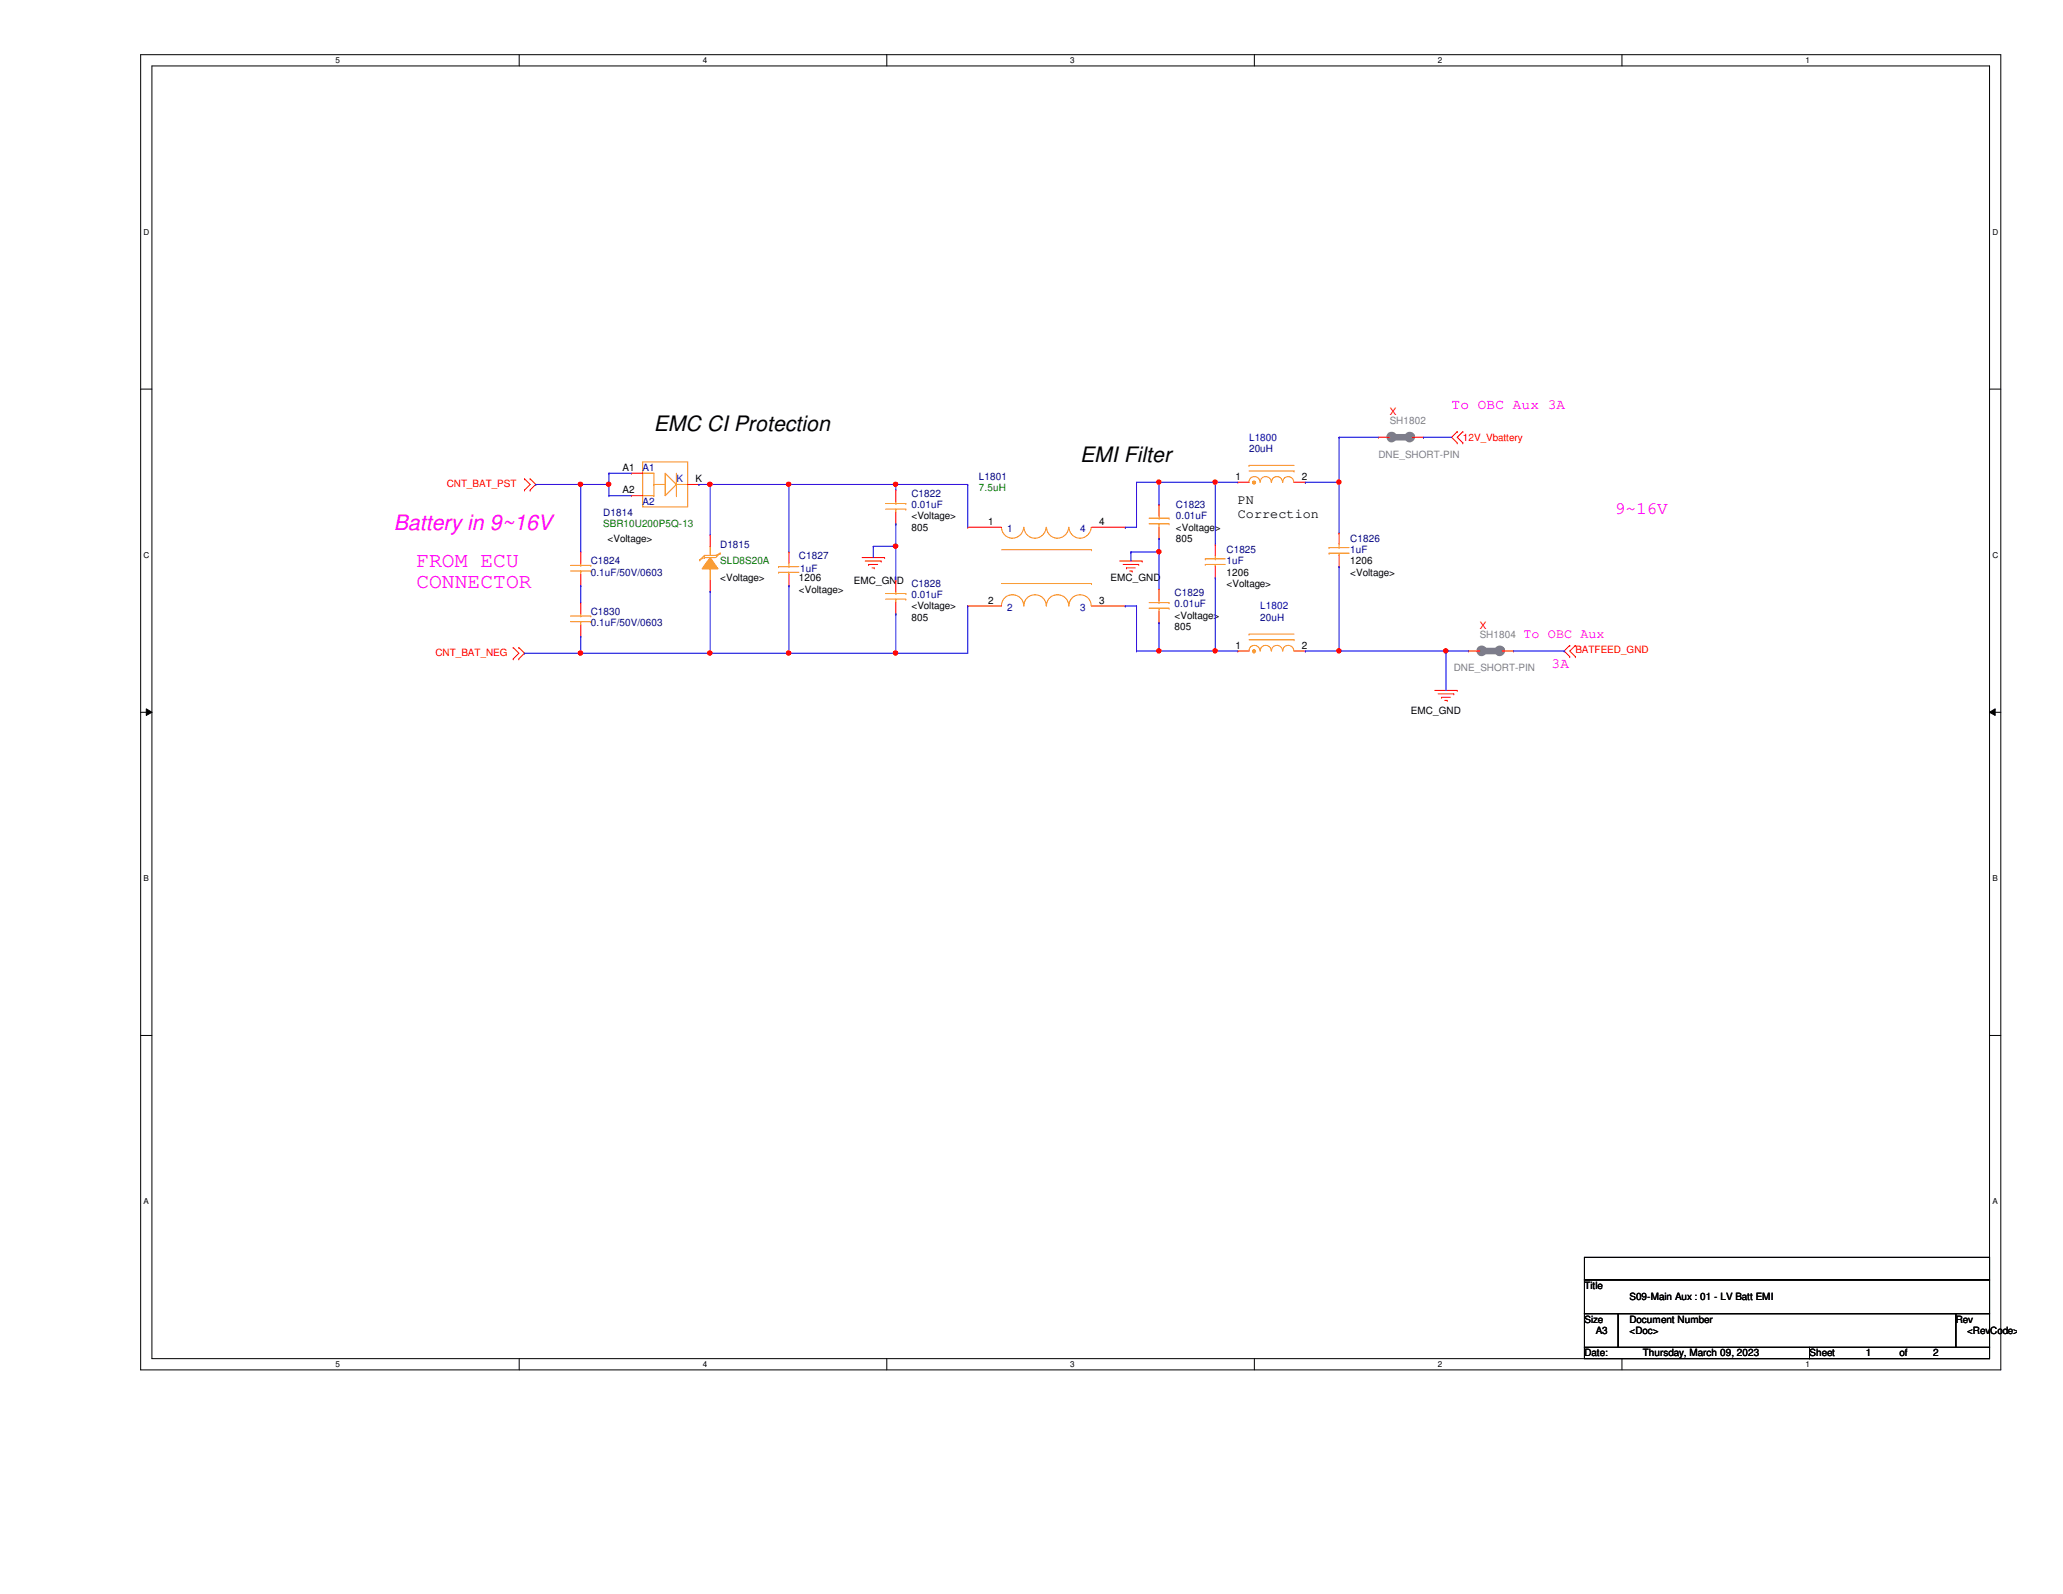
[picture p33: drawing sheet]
<svg xmlns="http://www.w3.org/2000/svg" width="279mm" height="216mm" viewBox="0 0 279 216" stroke-linecap="round" stroke-linejoin="round" font-family="sans-serif">
<defs><g id="words">
<g font-size="2.9">
<text x="88.6" y="58.3">EMC CI Protection</text>
<text x="146.3" y="62.6">EMI Filter</text>
</g>
<g font-size="2.9" fill="#f0f">
<text x="53.3" y="71.8">Battery in 9~16V</text>
<text x="56.4" y="76.7">FROM ECU</text>
<text x="56.4" y="79.6">CONNECTOR</text>
</g>
<text font-size="2.4" fill="#f0f" x="218.7" y="69.6">9~16V</text>
<g font-size="1.9" fill="#f0f">
<text x="196.6" y="55.4">To OBC Aux 3A</text>
<text x="210.1" y="90.5">3A</text>
</g>
<g font-size="1.8">
<text x="167.6" y="68.3">PN</text>
<text x="167.6" y="70.1">Correction</text>
</g>
<text font-size="1.8" fill="#f0f" x="206.3" y="86.4">To OBC Aux</text>
<g font-size="1.4" fill="#0000a0">
<text x="169.2" y="59.7">L1800</text>
<text x="87" y="63.8">A1</text>
<text x="91.6" y="65.3">K</text>
<text x="87" y="68.4">A2</text>
<text x="136.4" y="72.1">1</text>
<text x="146.3" y="72.1">4</text>
<text x="136.4" y="82.7">2</text>
<text x="146.3" y="82.7">3</text>
<text x="170.7" y="82.5">L1802</text>
</g>
<g font-size="1.4" fill="#808080">
<text x="188.2" y="57.4">SH1802</text>
<text x="186.7" y="62">DNE_SHORT-PIN</text>
<text x="200.4" y="86.4">SH1804</text>
<text x="196.9" y="90.9">DNE_SHORT-PIN</text>
</g>
<g font-size="1.4" fill="#f00">
<text x="188.2" y="56.2">X</text>
<text x="198.1" y="59.7">12V_Vbattery</text>
<text x="60.5" y="66">CNT_BAT_PST</text>
<text x="59" y="88.8">CNT_BAT_NEG</text>
<text x="200.4" y="85.1">X</text>
<text x="213.4" y="88.5">BATFEED_GND</text>
</g>
<g font-size="1.4">
<text x="84.3" y="63.8">A1</text>
<text x="94.2" y="65.3">K</text>
<text x="167.3" y="65">1</text>
<text x="176.3" y="65">2</text>
<text x="84.3" y="66.8">A2</text>
<text x="123.4" y="70.4">&lt;Voltage&gt;</text>
<text x="123.4" y="71.9">805</text>
<text x="133.8" y="71.1">1</text>
<text x="148.9" y="71.1">4</text>
<text x="159.3" y="71.9">&lt;Voltage&gt;</text>
<text x="82.3" y="73.4">&lt;Voltage&gt;</text>
<text x="159.3" y="73.4">805</text>
<text x="166.1" y="78">1206</text>
<text x="182.9" y="76.5">1206</text>
<text x="182.9" y="78">&lt;Voltage&gt;</text>
<text x="97.5" y="78.7">&lt;Voltage&gt;</text>
<text x="108.2" y="78.7">1206</text>
<text x="108.2" y="80.3">&lt;Voltage&gt;</text>
<text x="115.7" y="79">EMC_GND</text>
<text x="123.4" y="82.5">&lt;Voltage&gt;</text>
<text x="133.8" y="81.7">2</text>
<text x="148.9" y="81.7">3</text>
<text x="150.4" y="78.7">EMC_GND</text>
<text x="159.1" y="83.8">&lt;Voltage&gt;</text>
<text x="166.1" y="79.5">&lt;Voltage&gt;</text>
<text x="123.4" y="84.1">805</text>
<text x="159.1" y="85.3">805</text>
<text x="167.3" y="87.8">1</text>
<text x="176.3" y="87.8">2</text>
<text x="191.1" y="96.7">EMC_GND</text>
<text x="214.6" y="174.6">Title</text>
<text x="214.6" y="179.2">Size</text>
<text x="220.7" y="179.2">Document Number</text>
<text x="220.7" y="176.1">S09-Main Aux : 01 - LV Batt EMI</text>
<text x="264.9" y="179.2">Rev</text>
<text x="214.6" y="183.7">Date:</text>
<text x="216.1" y="180.7">A3</text>
<text x="220.7" y="180.7">&lt;Doc&gt;</text>
<text x="222.5" y="183.7">Thursday, March 09, 2023</text>
<text x="245.1" y="183.7">Sheet</text>
<text x="252.7" y="183.7">1</text>
<text x="257.3" y="183.7">of</text>
<text x="261.8" y="183.7">2</text>
<text x="266.4" y="180.7">&lt;RevCode&gt;</text>
</g>
<g font-size="1.4" fill="#000080">
<text x="132.6" y="65">L1801</text>
<text x="169.2" y="61.2">20uH</text>
<text x="81.7" y="69.9">D1814</text>
<text x="123.4" y="67.3">C1822</text>
<text x="123.4" y="68.8">0.01uF</text>
<text x="159.3" y="68.8">C1823</text>
<text x="159.3" y="70.4">0.01uF</text>
<text x="80" y="76.5">C1824</text>
<text x="80" y="78">0.1uF/50V/0603</text>
<text x="97.5" y="74.2">D1815</text>
<text x="108.2" y="75.7">C1827</text>
<text x="108.4" y="77.5">1uF</text>
<text x="166.1" y="74.9">C1825</text>
<text x="166.1" y="76.5">1uF</text>
<text x="182.9" y="73.4">C1826</text>
<text x="182.9" y="74.9">1uF</text>
<text x="80" y="83.3">C1830</text>
<text x="123.4" y="79.5">C1828</text>
<text x="123.4" y="81">0.01uF</text>
<text x="159.1" y="80.7">C1829</text>
<text x="159.1" y="82.3">0.01uF</text>
<text x="80" y="84.8">0.1uF/50V/0603</text>
<text x="170.7" y="84.1">20uH</text>
</g>
<g font-size="1.4" fill="#008000">
<text x="81.7" y="71.4">SBR10U200P5Q-13</text>
<text x="132.6" y="66.5">7.5uH</text>
<text x="97.5" y="76.5">SLD8S20A</text>
</g>
<g font-size="1.1">
<text x="45.4" y="8.6">5</text>
<text x="95.2" y="8.6">4</text>
<text x="144.9" y="8.6">3</text>
<text x="194.7" y="8.6">2</text>
<text x="244.5" y="8.6">1</text>
<text x="19.4" y="31.8">D</text>
<text x="269.8" y="31.8">D</text>
<text x="19.4" y="75.6">C</text>
<text x="269.8" y="75.6">C</text>
<text x="19.4" y="119.3">B</text>
<text x="269.8" y="119.3">B</text>
<text x="19.4" y="163.1">A</text>
<text x="269.8" y="163.1">A</text>
<text x="45.4" y="185.2">5</text>
<text x="95.2" y="185.2">4</text>
<text x="144.9" y="185.2">3</text>
<text x="194.7" y="185.2">2</text>
<text x="244.5" y="185.2">1</text>
</g>
</g></defs>
<path d="M19.1 7.4h251.9v178.1h-251.9zM20.6 8.9h248.9v175.1h-248.9z" fill="none" stroke="#000" stroke-width=".14"/>
<g fill="#fff">
<path d="M45.4 7.6h.6v1.2h-.6z"/>
<path d="M45.4 184.2h.6v1.2h-.6z"/>
</g>
<path d="M70.3 7.4v1.5M70.3 184v1.5" fill="none" stroke="#000" stroke-width=".14"/>
<g fill="#fff">
<path d="M95.2 7.6h.6v1.2h-.6z"/>
<path d="M95.2 184.2h.6v1.2h-.6z"/>
</g>
<path d="M120.1 7.4v1.5M120.1 184v1.5" fill="none" stroke="#000" stroke-width=".14"/>
<g fill="#fff">
<path d="M144.9 7.6h.6v1.2h-.6z"/>
<path d="M144.9 184.2h.6v1.2h-.6z"/>
</g>
<path d="M169.9 7.4v1.5M169.9 184v1.5" fill="none" stroke="#000" stroke-width=".14"/>
<g fill="#fff">
<path d="M194.7 7.6h.6v1.2h-.6z"/>
<path d="M194.7 184.2h.6v1.2h-.6z"/>
</g>
<path d="M219.7 7.4v1.5M219.7 184v1.5" fill="none" stroke="#000" stroke-width=".14"/>
<g fill="#fff">
<path d="M244.5 7.6h.6v1.2h-.6z"/>
<path d="M244.5 184.2h.6v1.2h-.6z"/>
<path d="M19.4 30.8h.8v1.2h-.8z"/>
<path d="M269.8 30.8h.8v1.2h-.8z"/>
<path d="M19.4 74.6h.8v1.2h-.8z"/>
<path d="M269.8 74.6h.8v1.2h-.8z"/>
</g>
<path d="M19.1 52.7h1.5M269.5 52.7h1.5" fill="none" stroke="#000" stroke-width=".14"/>
<g fill="#fff">
<path d="M19.4 118.4h.8v1.1h-.8z"/>
<path d="M269.8 118.4h.8v1.1h-.8z"/>
</g>
<path d="M19.1 96.5h1.5M19.8 96l.8 .5-.8 .4zM269.5 96.5l.7-.5v.9zM269.5 96.5h1.5" fill="none" stroke="#000" stroke-width=".14"/>
<path d="M19.8 96l.8 .5-.8 .4zM269.5 96.5l.7-.5v.9z" fill="#000"/>
<g fill="#fff">
<path d="M19.4 162.1h.8v1.2h-.8z"/>
<path d="M269.8 162.1h.8v1.2h-.8z"/>
</g>
<path d="M19.1 140.2h1.5M269.5 140.2h1.5M214.6 170.3h54.9v3.1h-54.9zM214.6 173.4h54.9v4.5h-54.9zM214.6 177.9h4.6v4.6h-4.6zM219.2 177.9h45.7v4.6h-45.7zM264.9 177.9h4.6v4.6h-4.6zM214.6 182.5h30.5v1.5h-30.5zM245.1 182.5h24.4v1.5h-24.4z" fill="none" stroke="#000" stroke-width=".14"/>
<g fill="none" stroke="#f00" stroke-width=".14">
<path d="M197.4 58.5h.1M197.4 60h.1M197.4 58.5l-.8 .7 .8 .8M198.1 60h.1M198.1 58.5h.1M198.1 58.5l-.7 .7 .7 .8M71 64.9h.1M71 66.4h.1M71 64.9l.8 .7-.8 .8M71.8 66.4h.1M71.8 64.9h.1M71.8 64.9l.8 .7-.8 .8"/>
<path d="M116.8 75.5h3M117.2 76h2.1M117.6 76.5h.1M117.6 76.5h1.3M118.1 76.9h.3M118.4 76.9h.1M119.3 76h.1M119.8 75.5h.1M151.6 76h3.1M152.1 76.5h2.1M152.6 76.9h.1M152.6 76.9h1.2"/>
<path d="M153 77.3h.3M153.3 77.3h.1M154.2 76.5h.1M154.7 76h.1M69.5 87.7h.1M69.5 89.2h.1M69.5 87.7l.8 .8-.8 .7M70.3 89.2h.1M70.3 87.7h.1M70.3 87.7l.7 .8-.7 .7M194.3 93.5h3.1M194.8 94h2.1"/>
<path d="M195.2 94.4h.1M195.2 94.4h1.2M195.7 94.9h.3M196 94.9h.1M196.9 94h.1M197.4 93.5h.1M212.6 88.9h.1M212.6 87.4h.1M212.6 87.4l-.8 .8 .8 .7M213.4 87.4h.1M213.4 88.9h.1M213.4 87.4l-.8 .8 .8 .7"/>
</g>
<path d="M94.8 75.8h.1M95.4 75.2h.1M95.4 75.5h.1M95.4 75.2l-.6 .6M95.4 75.5l-.6 .3M96.2 77h.1M96.2 74h.1M96.2 74v1.2M96.2 77v1.6M97.5 74.9h.1M97.5 74.9l-.6 .3h-1.5M97.5 74.9l-.6 .6h-1.5" fill="none" stroke="#f88607" stroke-width=".14"/>
<path d="M96.2 75.5l1 1.5h-2.1z" fill-rule="evenodd" fill="#f88607"/>
<g fill="none" stroke="#f88607" stroke-width=".14">
<path d="M96.2 75.5l1 1.5h-2.1zM105.5 76.7h.1M105.5 77.5h.1M105.5 76.7h2.7M105.5 77.5h2.7M106.8 77.5h.1M106.8 76.7h.1M106.8 76.3v.4M106.8 77.5v.3M169.2 63h.1M169.2 65.3a.74 .74 0 0 1 .7-.7 .74 .74 0 0 1 .7 .7M169.2 63.8h6.1"/>
<path d="M169.2 63h6.1M170.7 65.3a.74 .74 0 0 1 .7-.7 .74 .74 0 0 1 .8 .7M172.2 65.3a.74 .74 0 0 1 .8-.7 .74 .74 0 0 1 .7 .7M173.7 65.3a.74 .74 0 0 1 .8-.7 .74 .74 0 0 1 .7 .7M175.3 63.8h.1"/>
</g>
<path d="M96.2 72.5h.1M96.2 72.5v1.5M96.2 78.6v1.5M106.8 79.3h.1M106.8 74.8h.1M106.8 74.8v1.5M106.8 77.8v1.5M96.2 80.1h.1" fill="none" stroke="#f00" stroke-width=".14"/>
<path d="M169.7 65.2h.3l.1 .2-.1 .1-.2 .1-.1-.1z" fill-rule="evenodd" fill="#f88607"/>
<g fill="none" stroke="#f88607" stroke-width=".14">
<path d="M119.9 69h2.8M119.9 68.2h2.8M121.3 68.2h.1M121.3 69h.1M121.3 67.9v.3M121.3 69v.4M122.7 69h.1M122.7 68.2h.1M169.7 65.2h.3l.1 .2-.1 .1-.2 .1-.1-.1zM169.2 85.9h.1M169.2 88.2a.74 .74 0 0 1 .7-.8 .74 .74 0 0 1 .7 .8M169.2 86.7h6.1"/>
<path d="M169.2 85.9h6.1M170.7 88.2a.74 .74 0 0 1 .7-.8 .74 .74 0 0 1 .8 .8M172.2 88.2a.74 .74 0 0 1 .8-.8 .74 .74 0 0 1 .7 .8M173.7 88.2a.74 .74 0 0 1 .8-.8 .74 .74 0 0 1 .7 .8M175.3 86.7h.1"/>
</g>
<path d="M121.3 66.4h.1M121.3 71h.1M121.3 66.4v1.5M121.3 69.4v1.6M167.6 65.3h.1M167.6 65.3h1.6M175.3 65.3h1.5M176.8 65.3h.1" fill="none" stroke="#f00" stroke-width=".14"/>
<path d="M169.7 88.1h.3l.1 .1-.1 .2h-.2h-.1z" fill-rule="evenodd" fill="#f88607"/>
<path d="M180 74.2h.1M180 74.9h.1M180 74.2h2.7M180 74.9h2.7M181.4 74.9h.1M181.4 74.2h.1M181.4 73.7v.5M181.4 74.9v.3M169.7 88.1h.3l.1 .1-.1 .2h-.2h-.1z" fill="none" stroke="#f88607" stroke-width=".14"/>
<path d="M181.4 76.7h.1M181.4 72.2h.1M181.4 72.2v1.5M181.4 75.2v1.5M167.6 88.2h.1M167.6 88.2h1.6M175.3 88.2h1.5M176.8 88.2h.1" fill="none" stroke="#f00" stroke-width=".14"/>
<path d="M188.5 59.2h2.5" fill="none" stroke="#808080" stroke-width=".89"/>
<circle cx="191" cy="59.2" r=".44" fill="#808080"/>
<path d="M188.7 59.1a.28 .28 0 0 0-.3-.2 .28 .28 0 0 0-.2 .3l.1 .2a.31 .31 0 0 0 .5-.2M191.2 59.1a.28 .28 0 0 0-.3-.2 .28 .28 0 0 0-.2 .3l.1 .2a.31 .31 0 0 0 .4-.2M200.7 88.2h2.5" fill="none" stroke="#808080" stroke-width=".89"/>
<path d="M191.2 59.1a.28 .28 0 0 0-.3-.2 .28 .28 0 0 0-.2 .3l.1 .2a.31 .31 0 0 0 .4-.2" fill="none" stroke="#808080" stroke-width=".14"/>
<path d="M186.7 59.2h.1M186.7 59.2h1.5M191.3 59.2h1.5M192.8 59.2h.1M121.3 78.6h.1M121.3 78.6v1.5M121.3 83.1h.1M121.3 81.6v1.5" fill="none" stroke="#f00" stroke-width=".14"/>
<path d="M119.9 81.2h2.8M119.9 80.4h2.8M121.3 80.4h.1M121.3 81.2h.1M121.3 80.1v.3M121.3 81.2v.4M122.7 81.2h.1M122.7 80.4h.1" fill="none" stroke="#f88607" stroke-width=".14"/>
<circle cx="203.2" cy="88.2" r=".44" fill="#808080"/>
<path d="M200.9 88a.28 .28 0 0 0-.3-.1 .28 .28 0 0 0-.2 .2l.1 .3a.31 .31 0 0 0 .5-.3M203.4 88a.28 .28 0 0 0-.3-.1 .28 .28 0 0 0-.2 .2l.1 .3a.31 .31 0 0 0 .4-.3" fill="none" stroke="#808080" stroke-width=".89"/>
<path d="M203.4 88a.28 .28 0 0 0-.3-.1 .28 .28 0 0 0-.2 .2l.1 .3a.31 .31 0 0 0 .4-.3" fill="none" stroke="#808080" stroke-width=".14"/>
<g fill="none" stroke="#f00" stroke-width=".14">
<path d="M78.7 74.8h.1M78.7 79.3h.1M78.7 74.8v1.5M78.7 77.8v1.5M85.5 64.1h.1M85.5 67.1h.1M85.5 64.1h1.5M85.5 67.1h1.5M93.1 65.6h1.6M94.7 65.6h.1M131.1 71.4h.1M131.1 71.4h4.5"/>
<path d="M147.8 71.4h4.6M152.4 71.4h.1M157 79.8h.1M157 68.4h.1M157 72.9h.1M157 68.4v1.5M157 71.4v1.5M157 79.8v1.5M164.6 78.3h.1M164.6 73.7h.1M164.6 73.7v1.5M164.6 76.7v1.6"/>
<path d="M78.7 81.6h.1M78.7 86.2h.1M78.7 81.6v1.5M78.7 84.7v1.5M131.1 82.1h.1M131.1 82.1h4.5M147.8 82.1h4.6M152.4 82.1h.1M157 84.4h.1M157 82.8v1.6M198.9 88.2h.1M198.9 88.2h1.5"/>
<path d="M203.5 88.2h1.5M205 88.2h.1"/>
</g>
<g fill="none" stroke="#f88607" stroke-width=".14">
<path d="M77.3 77.3h2.7M77.3 76.6h2.7M78.7 76.6h.1M78.7 77.3h.1M78.7 76.3v.3M78.7 77.3v.5M80 77.3h.1M80 76.6h.1M87 62.6h6.1v6.1h-6.1zM87 64.1h.1M87 67.1h.1M87 64.1h1.6v3"/>
<path d="M87 67.1h1.6M88.6 67.1h.1M88.6 65.6h.1M88.6 65.6h1.5M90.1 64.1l1.5 1.5-1.5 1.5zM91.6 67.1h.1M91.6 65.6h1.5M91.6 64.1v3M93.1 65.6h.1M135.6 71.4a1.5 1.5 0 0 0 1.5 1.5 1.5 1.5 0 0 0 1.5-1.5M135.6 74.5h12.2M135.6 79h12.2"/>
<path d="M138.7 71.4a1.5 1.5 0 0 0 1.5 1.5 1.5 1.5 0 0 0 1.5-1.5M141.7 71.4a1.5 1.5 0 0 0 1.5 1.5 1.5 1.5 0 0 0 1.5-1.5M144.8 71.4a1.5 1.5 0 0 0 1.5 1.5 1.5 1.5 0 0 0 1.5-1.5M147.8 74.5h.1M147.8 79h.1M155.6 71h2.7M155.6 70.2h2.7M157 70.2h.1M157 71h.1M157 69.9v.3M157 71v.4M158.3 71h.1"/>
<path d="M158.3 70.2h.1M163.2 75.7h.1M163.2 76.5h.1M163.2 75.7h2.7M163.2 76.5h2.7M164.6 76.5h.1M164.6 75.7h.1M164.6 75.2v.5M164.6 76.5v.2M77.3 84.2h2.7M77.3 83.4h2.7M78.7 83.4h.1"/>
<path d="M78.7 84.2h.1M78.7 83.1v.3M78.7 84.2v.5M80 84.2h.1M80 83.4h.1M135.6 82.1a1.5 1.5 0 0 1 1.5-1.5 1.5 1.5 0 0 1 1.5 1.5M138.7 82.1a1.5 1.5 0 0 1 1.5-1.5 1.5 1.5 0 0 1 1.5 1.5M141.7 82.1a1.5 1.5 0 0 1 1.5-1.5 1.5 1.5 0 0 1 1.5 1.5M144.8 82.1a1.5 1.5 0 0 1 1.5-1.5 1.5 1.5 0 0 1 1.5 1.5M155.6 82.4h2.7M155.6 81.6h2.7M157 81.6h.1"/>
<path d="M157 82.4h.1M157 81.3v.3M157 82.4v.4M158.3 82.4h.1M158.3 81.6h.1"/>
</g>
<path d="M181.4 59.2h.1M181.4 59.2v6.1M181.4 59.2h5.3M192.8 59.2h.1M192.8 59.2h3.8M82.5 64.1h.1M82.5 64.1v1.5" fill="none" stroke="#00f" stroke-width=".14"/>
<circle cx="82.4" cy="65.6" r=".29" fill="#f00"/>
<circle cx="82.4" cy="65.6" r=".29" fill="none" stroke="#f00" stroke-width=".14"/>
<path d="M72.6 65.6h.1M72.6 65.6h9.9M78.7 65.6h.1M78.7 65.6v9.2M82.5 64.1h.1M82.5 64.1h3" fill="none" stroke="#00f" stroke-width=".14"/>
<circle cx="78.6" cy="65.6" r=".29" fill="#f00"/>
<circle cx="78.6" cy="65.6" r=".29" fill="none" stroke="#f00" stroke-width=".14"/>
<path d="M82.5 65.6h.1M82.5 65.6v1.5M94.7 65.6h.1M94.7 65.6h12.1M96.2 65.6h.1M96.2 65.6v6.9" fill="none" stroke="#00f" stroke-width=".14"/>
<circle cx="96.1" cy="65.6" r=".29" fill="#f00"/>
<circle cx="96.1" cy="65.6" r=".29" fill="none" stroke="#f00" stroke-width=".14"/>
<path d="M106.8 65.6h.1M106.8 65.6h14.5" fill="none" stroke="#00f" stroke-width=".14"/>
<circle cx="121.3" cy="65.6" r=".29" fill="#f00"/>
<circle cx="121.3" cy="65.6" r=".29" fill="none" stroke="#f00" stroke-width=".14"/>
<circle cx="106.8" cy="65.6" r=".29" fill="#f00"/>
<circle cx="106.8" cy="65.6" r=".29" fill="none" stroke="#f00" stroke-width=".14"/>
<path d="M106.8 65.6h.1M106.8 65.6v9.2M121.3 65.6h.1M121.3 65.6v.8M121.3 65.6h9.8M131.1 65.6h.1M131.1 65.6v5.8M153.9 65.3h.1M153.9 65.3h10.7M153.9 65.3v6.1M157 65.3h.1" fill="none" stroke="#00f" stroke-width=".14"/>
<circle cx="164.6" cy="65.3" r=".29" fill="#f00"/>
<circle cx="164.6" cy="65.3" r=".29" fill="none" stroke="#f00" stroke-width=".14"/>
<circle cx="156.9" cy="65.3" r=".29" fill="#f00"/>
<circle cx="156.9" cy="65.3" r=".29" fill="none" stroke="#f00" stroke-width=".14"/>
<path d="M157 65.3h.1M157 65.3v3.1M164.6 65.3h.1M164.6 65.3v8.4M164.6 65.3h3M176.8 65.3h.1M176.8 65.3h4.6" fill="none" stroke="#00f" stroke-width=".14"/>
<circle cx="181.3" cy="65.3" r=".29" fill="#f00"/>
<circle cx="181.3" cy="65.3" r=".29" fill="none" stroke="#f00" stroke-width=".14"/>
<path d="M82.5 67.1h.1M82.5 67.1h3M118.3 74h.1M118.3 74h3M118.3 74v1.5M121.3 71h.1M121.3 74h.1M121.3 71v7.6M152.4 71.4h.1M152.4 71.4h1.5M181.4 65.3h.1M181.4 65.3v6.9" fill="none" stroke="#00f" stroke-width=".14"/>
<circle cx="121.3" cy="74" r=".29" fill="#f00"/>
<circle cx="121.3" cy="74" r=".29" fill="none" stroke="#f00" stroke-width=".14"/>
<path d="M153.2 74.8h.1M153.2 74.8v1.2M153.2 74.8h3.8M157 72.9h.1M157 74.8h.1M157 72.9v6.9" fill="none" stroke="#00f" stroke-width=".14"/>
<circle cx="156.9" cy="74.7" r=".29" fill="#f00"/>
<circle cx="156.9" cy="74.7" r=".29" fill="none" stroke="#f00" stroke-width=".14"/>
<g fill="none" stroke="#00f" stroke-width=".14">
<path d="M78.7 79.3h.1M78.7 79.3v2.3M106.8 79.3h.1M106.8 79.3v9.2M164.6 78.3h.1M164.6 78.3v9.9M181.4 76.7h.1M181.4 76.7v11.5M71 88.5h.1M78.7 86.2h.1M78.7 88.5h.1M78.7 86.2v2.3"/>
<path d="M96.2 80.1h.1M96.2 80.1v8.4h-25.2M121.3 83.1h.1M121.3 83.1v5.4M131.1 82.1h.1M131.1 82.1v6.4M152.4 82.1h.1M152.4 82.1h1.5M153.9 82.1h.1M153.9 82.1v6.1M157 84.4h.1M157 84.4v3.8"/>
</g>
<circle cx="96.1" cy="88.4" r=".29" fill="#f00"/>
<circle cx="96.1" cy="88.4" r=".29" fill="none" stroke="#f00" stroke-width=".14"/>
<circle cx="78.6" cy="88.4" r=".29" fill="#f00"/>
<circle cx="78.6" cy="88.4" r=".29" fill="none" stroke="#f00" stroke-width=".14"/>
<path d="M96.2 88.5h.1M96.2 88.5h25.1M106.8 88.5h.1" fill="none" stroke="#00f" stroke-width=".14"/>
<circle cx="121.3" cy="88.4" r=".29" fill="#f00"/>
<circle cx="121.3" cy="88.4" r=".29" fill="none" stroke="#f00" stroke-width=".14"/>
<circle cx="106.8" cy="88.4" r=".29" fill="#f00"/>
<circle cx="106.8" cy="88.4" r=".29" fill="none" stroke="#f00" stroke-width=".14"/>
<path d="M121.3 88.5h.1M121.3 88.5h9.8M153.9 88.2h.1M153.9 88.2h10.7M157 88.2h.1" fill="none" stroke="#00f" stroke-width=".14"/>
<circle cx="164.6" cy="88.2" r=".29" fill="#f00"/>
<circle cx="164.6" cy="88.2" r=".29" fill="none" stroke="#f00" stroke-width=".14"/>
<circle cx="156.9" cy="88.2" r=".29" fill="#f00"/>
<circle cx="156.9" cy="88.2" r=".29" fill="none" stroke="#f00" stroke-width=".14"/>
<path d="M164.6 88.2h.1M164.6 88.2h3M176.8 88.2h.1M176.8 88.2h4.6" fill="none" stroke="#00f" stroke-width=".14"/>
<circle cx="181.3" cy="88.2" r=".29" fill="#f00"/>
<circle cx="181.3" cy="88.2" r=".29" fill="none" stroke="#f00" stroke-width=".14"/>
<path d="M181.4 88.2h.1M181.4 88.2h14.4" fill="none" stroke="#00f" stroke-width=".14"/>
<circle cx="195.8" cy="88.2" r=".29" fill="#f00"/>
<circle cx="195.8" cy="88.2" r=".29" fill="none" stroke="#f00" stroke-width=".14"/>
<path d="M195.8 88.2h.1M195.8 88.2h3.1M195.8 88.2v5.3M205 88.2h6.8M211.8 88.2h.1" fill="none" stroke="#00f" stroke-width=".14"/>
<circle cx="82.4" cy="65.6" r=".29" fill="#f00"/>
<circle cx="82.4" cy="65.6" r=".29" fill="none" stroke="#f00" stroke-width=".14"/>
<circle cx="78.6" cy="65.6" r=".29" fill="#f00"/>
<circle cx="78.6" cy="65.6" r=".29" fill="none" stroke="#f00" stroke-width=".14"/>
<circle cx="96.1" cy="65.6" r=".29" fill="#f00"/>
<circle cx="96.1" cy="65.6" r=".29" fill="none" stroke="#f00" stroke-width=".14"/>
<circle cx="121.3" cy="65.6" r=".29" fill="#f00"/>
<circle cx="121.3" cy="65.6" r=".29" fill="none" stroke="#f00" stroke-width=".14"/>
<circle cx="106.8" cy="65.6" r=".29" fill="#f00"/>
<circle cx="106.8" cy="65.6" r=".29" fill="none" stroke="#f00" stroke-width=".14"/>
<circle cx="164.6" cy="65.3" r=".29" fill="#f00"/>
<circle cx="164.6" cy="65.3" r=".29" fill="none" stroke="#f00" stroke-width=".14"/>
<circle cx="156.9" cy="65.3" r=".29" fill="#f00"/>
<circle cx="156.9" cy="65.3" r=".29" fill="none" stroke="#f00" stroke-width=".14"/>
<circle cx="181.3" cy="65.3" r=".29" fill="#f00"/>
<circle cx="181.3" cy="65.3" r=".29" fill="none" stroke="#f00" stroke-width=".14"/>
<circle cx="121.3" cy="74" r=".29" fill="#f00"/>
<circle cx="121.3" cy="74" r=".29" fill="none" stroke="#f00" stroke-width=".14"/>
<circle cx="156.9" cy="74.7" r=".29" fill="#f00"/>
<circle cx="156.9" cy="74.7" r=".29" fill="none" stroke="#f00" stroke-width=".14"/>
<circle cx="96.1" cy="88.4" r=".29" fill="#f00"/>
<circle cx="96.1" cy="88.4" r=".29" fill="none" stroke="#f00" stroke-width=".14"/>
<circle cx="78.6" cy="88.4" r=".29" fill="#f00"/>
<circle cx="78.6" cy="88.4" r=".29" fill="none" stroke="#f00" stroke-width=".14"/>
<circle cx="121.3" cy="88.4" r=".29" fill="#f00"/>
<circle cx="121.3" cy="88.4" r=".29" fill="none" stroke="#f00" stroke-width=".14"/>
<circle cx="106.8" cy="88.4" r=".29" fill="#f00"/>
<circle cx="106.8" cy="88.4" r=".29" fill="none" stroke="#f00" stroke-width=".14"/>
<circle cx="164.6" cy="88.2" r=".29" fill="#f00"/>
<circle cx="164.6" cy="88.2" r=".29" fill="none" stroke="#f00" stroke-width=".14"/>
<circle cx="156.9" cy="88.2" r=".29" fill="#f00"/>
<circle cx="156.9" cy="88.2" r=".29" fill="none" stroke="#f00" stroke-width=".14"/>
<circle cx="181.3" cy="88.2" r=".29" fill="#f00"/>
<circle cx="181.3" cy="88.2" r=".29" fill="none" stroke="#f00" stroke-width=".14"/>
<circle cx="195.8" cy="88.2" r=".29" fill="#f00"/>
<circle cx="195.8" cy="88.2" r=".29" fill="none" stroke="#f00" stroke-width=".14"/>
<use href="#words"/>
</svg>
